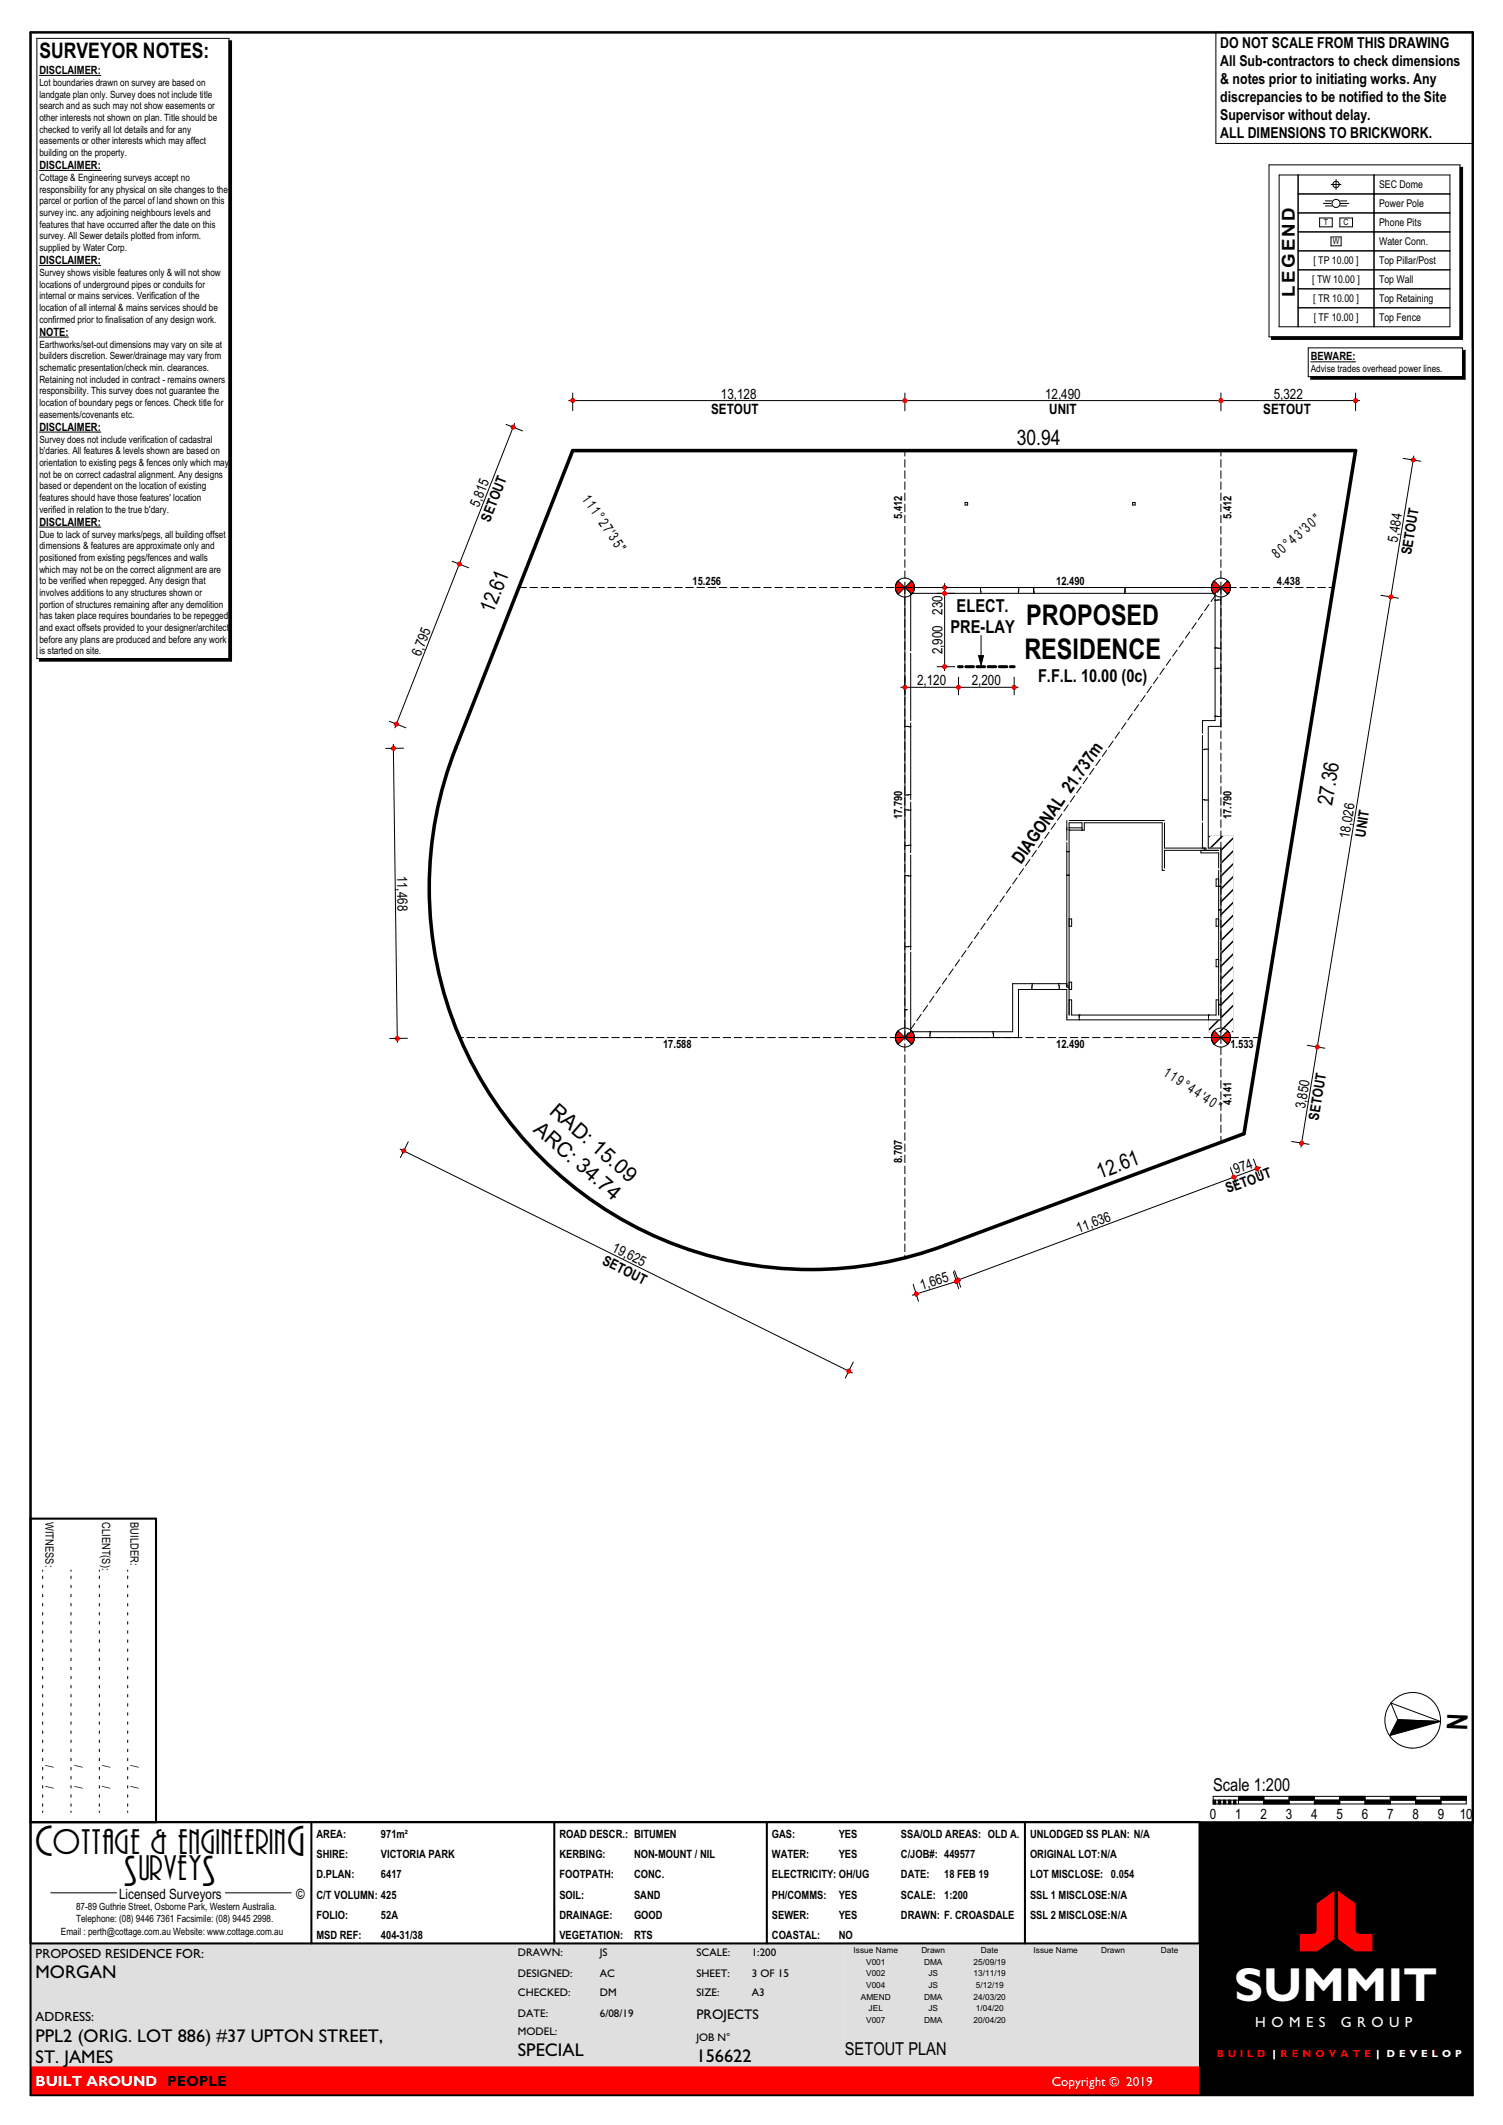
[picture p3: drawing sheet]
<svg xmlns="http://www.w3.org/2000/svg" width="297mm" height="420mm" viewBox="0 0 297 420" stroke-linecap="round" stroke-linejoin="round" font-family="sans-serif">
<defs><g id="words">
<text font-size="9.5" fill="#fff" x="243.9" y="395.5">SUMMIT</text>
<g font-size="8">
<text x="7" y="366.8">C</text>
<text x="56.8" y="366.8">G</text>
<text x="24.5" y="372.8">S</text>
<text x="40" y="372.8">S</text>
</g>
<g font-size="6.5">
<text x="10.5" y="366.4">OTTAGE &amp; ENGINEERIN</text>
<text x="27.5" y="371.6">URVEY</text>
</g>
<g font-size="5.6">
<text x="202.8" y="123.6">PROPOSED</text>
<text x="202.4" y="130.2">RESIDENCE</text>
<text x="286" y="338.6" transform="rotate(92 286 338.6)">N</text>
</g>
<g font-size="4.2">
<text x="7.8" y="11.6">SURVEYOR NOTES:</text>
<text x="200.9" y="87.9">30.94</text>
<text x="97.5" y="121.4" transform="rotate(-69 97.5 121.4)">12.61</text>
<text x="263.3" y="159.3" transform="rotate(-81 263.3 159.3)">27.36</text>
<text x="217.4" y="233" transform="rotate(-20 217.4 233)">12.61</text>
</g>
<g font-size="4.1">
<text x="108.4" y="219.9" transform="rotate(41 108.4 219.9)">RAD: 15.09</text>
<text x="105.3" y="223.5" transform="rotate(41 105.3 223.5)">ARC: 34.74</text>
</g>
<g font-size="3.6">
<text x="7" y="391">MORGAN</text>
<text x="7" y="403.6">PPL2 (ORIG. LOT 886) #37 UPTON STREET,</text>
<text x="7" y="407.8">ST. JAMES</text>
<text x="102.3" y="406.3">SPECIAL</text>
<text x="137.6" y="407.6">156622</text>
</g>
<g font-size="3.5">
<text x="255.9" y="58.6" transform="rotate(-90 255.9 58.6)">LEGEND</text>
<text x="187.8" y="125.2">PRE-LAY</text>
<text x="189" y="121.1">ELECT.</text>
<text x="205.1" y="134.8">F.F.L. 10.00 (0c)</text>
<text x="201.8" y="170.9" transform="rotate(-55 201.8 170.9)">DIAGONAL 21.737m</text>
<text x="239.7" y="354">Scale 1:200</text>
<text x="167" y="406.2">SETOUT PLAN</text>
</g>
<g font-size="3">
<text x="241.1" y="9.6">DO NOT SCALE FROM THIS DRAWING</text>
<text x="241.1" y="13.1">All Sub-contractors to check dimensions</text>
<text x="241.1" y="16.7">&amp; notes prior to initiating works. Any</text>
<text x="241.1" y="20.2">discrepancies to be notified to the Site</text>
<text x="241.1" y="23.8">Supervisor without delay.</text>
<text x="241.1" y="27.3">ALL DIMENSIONS TO BRICKWORK.</text>
</g>
<g font-size="2.9" fill="#fff">
<text x="248.1" y="400.6">H O M E S</text>
<text x="264.9" y="400.6">G R O U P</text>
<text x="7" y="412.3">BUILT AROUND PEOPLE</text>
</g>
<g font-size="2.8">
<text x="140.5" y="81.8">SETOUT</text>
<text x="142.5" y="78.8">13,128</text>
<text x="206.5" y="78.8">12,490</text>
<text x="207.3" y="81.8">UNIT</text>
<text x="249.6" y="81.8">SETOUT</text>
<text x="251.7" y="78.8">5,322</text>
<text x="94.7" y="100.5" transform="rotate(-69 94.7 100.5)">5,815</text>
<text x="114.9" y="98.5" transform="rotate(56 114.9 98.5)">111°27'35&quot;</text>
<text x="96.8" y="103.3" transform="rotate(-69 96.8 103.3)">SETOUT</text>
<text x="276.2" y="107.2" transform="rotate(-81 276.2 107.2)">5,484</text>
<text x="252.3" y="110.5" transform="rotate(-40 252.3 110.5)">80°43'30&quot;</text>
<text x="278.9" y="109.8" transform="rotate(-81 278.9 109.8)">SETOUT</text>
<text x="186.3" y="121.5" transform="rotate(-90 186.3 121.5)">230</text>
<text x="83.1" y="129.8" transform="rotate(-69 83.1 129.8)">6,795</text>
<text x="186.3" y="129.3" transform="rotate(-90 186.3 129.3)">2,900</text>
<text x="181.2" y="135.4">2,120</text>
<text x="192" y="135.4">2,200</text>
<text x="266.6" y="165.9" transform="rotate(-81 266.6 165.9)">18,026</text>
<text x="269.7" y="165.6" transform="rotate(-81 269.7 165.6)">UNIT</text>
<text x="78.5" y="173" transform="rotate(89 78.5 173)">11,468</text>
<text x="229.7" y="212.5" transform="rotate(34 229.7 212.5)">119°44'40&quot;</text>
<text x="257.9" y="219.2" transform="rotate(-81 257.9 219.2)">3,850</text>
<text x="260.6" y="221.5" transform="rotate(-81 260.6 221.5)">SETOUT</text>
<text x="244.2" y="232.1" transform="rotate(-20 244.2 232.1)">974</text>
<text x="242.6" y="235.9" transform="rotate(-20 242.6 235.9)">SETOUT</text>
<text x="213.1" y="243.7" transform="rotate(-20 213.1 243.7)">11,636</text>
<text x="118.8" y="249.8" transform="rotate(26 118.8 249.8)">SETOUT</text>
<text x="120.8" y="247.3" transform="rotate(26 120.8 247.3)">19,625</text>
<text x="182.2" y="255" transform="rotate(-17 182.2 255)">1,665</text>
<text x="239.1" y="359.5">0</text>
<text x="244.1" y="359.5">1</text>
<text x="249.1" y="359.5">2</text>
<text x="254.1" y="359.5">3</text>
<text x="259.1" y="359.5">4</text>
<text x="264.1" y="359.5">5</text>
<text x="269.1" y="359.5">6</text>
<text x="274.1" y="359.5">7</text>
<text x="279.1" y="359.5">8</text>
<text x="284.1" y="359.5">9</text>
<text x="288.5" y="359.5">10</text>
<text x="23.5" y="375.3">Licensed Surveyors</text>
<text x="58.5" y="375.3">©</text>
<text x="137.6" y="399.1">PROJECTS</text>
</g>
<g font-size="2.6">
<text x="7" y="387.1">PROPOSED RESIDENCE FOR:</text>
<text x="7" y="399.5">ADDRESS:</text>
</g>
<text font-size="2.6" fill="#fff" x="207.8" y="412.4">Copyright © 2019</text>
<text font-size="2.5" x="277.6" y="398.5">200</text>
<g font-size="2.3">
<text x="7.8" y="14.6">DISCLAIMER:</text>
<text x="7.8" y="33.4">DISCLAIMER:</text>
<text x="7.8" y="52.2">DISCLAIMER:</text>
<text x="7.8" y="66.4">NOTE:</text>
<text x="259" y="71.2">BEWARE:</text>
<text x="7.8" y="85.1">DISCLAIMER:</text>
<text x="7.8" y="103.9">DISCLAIMER:</text>
<text x="178.3" y="102.6" transform="rotate(-90 178.3 102.6)">5.412</text>
<text x="243.4" y="102.6" transform="rotate(-90 243.4 102.6)">5.412</text>
<text x="136.9" y="115.6">15.256</text>
<text x="208.7" y="115.6">12.490</text>
<text x="252.3" y="115.6">4.438</text>
<text x="178.3" y="161.9" transform="rotate(-90 178.3 161.9)">17.790</text>
<text x="243.4" y="161.9" transform="rotate(-90 243.4 161.9)">17.790</text>
<text x="131" y="207.2">17.588</text>
<text x="208.7" y="207.2">12.490</text>
<text x="243.1" y="207.2">1.533</text>
<text x="243.4" y="218.5" transform="rotate(-90 243.4 218.5)">4.141</text>
<text x="178.3" y="229.9" transform="rotate(-90 178.3 229.9)">8.707</text>
<text x="9" y="300.8" transform="rotate(90 9 300.8)">WITNESS:</text>
<text x="20.2" y="300.8" transform="rotate(90 20.2 300.8)">CLIENT(S):</text>
<text x="25.8" y="300.8" transform="rotate(90 25.8 300.8)">BUILDER:</text>
<text x="9" y="348.8" transform="rotate(90 9 348.8)">/</text>
<text x="9" y="352.9" transform="rotate(90 9 352.9)">/</text>
<text x="14.7" y="348.8" transform="rotate(90 14.7 348.8)">/</text>
<text x="14.7" y="352.9" transform="rotate(90 14.7 352.9)">/</text>
<text x="20.2" y="348.8" transform="rotate(90 20.2 348.8)">/</text>
<text x="20.2" y="352.9" transform="rotate(90 20.2 352.9)">/</text>
<text x="25.8" y="348.8" transform="rotate(90 25.8 348.8)">/</text>
<text x="25.8" y="352.9" transform="rotate(90 25.8 352.9)">/</text>
<text x="62.5" y="363.2">AREA:</text>
<text x="75.3" y="363.2">971m²</text>
<text x="110.5" y="363.2">ROAD DESCR.: BITUMEN</text>
<text x="152.5" y="363.2">GAS:</text>
<text x="165.7" y="363.2">YES</text>
<text x="178" y="363.2">SSA/OLD AREAS: OLD A.</text>
<text x="203.5" y="363.2">UNLODGED SS PLAN: N/A</text>
<text x="62.5" y="367.2">SHIRE:</text>
<text x="62.5" y="371.2">D.PLAN:</text>
<text x="75.3" y="367.2">VICTORIA PARK</text>
<text x="75.3" y="371.2">6417</text>
<text x="110.5" y="367.2">KERBING:</text>
<text x="110.5" y="371.2">FOOTPATH:</text>
<text x="125.3" y="367.2">NON-MOUNT / NIL</text>
<text x="125.3" y="371.2">CONC.</text>
<text x="152.5" y="367.2">WATER:</text>
<text x="152.5" y="371.2">ELECTRICITY: OH/UG</text>
<text x="165.7" y="367.2">YES</text>
<text x="178" y="367.2">C/JOB#: 449577</text>
<text x="178" y="371.2">DATE:</text>
<text x="186.6" y="371.2">18 FEB 19</text>
<text x="203.5" y="367.2">ORIGINAL LOT:N/A</text>
<text x="203.5" y="371.2">LOT MISCLOSE: 0.054</text>
<text x="62.5" y="375.2">C/T VOLUMN: 425</text>
<text x="110.5" y="375.2">SOIL:</text>
<text x="125.3" y="375.2">SAND</text>
<text x="152.5" y="375.2">PH/COMMS:</text>
<text x="165.7" y="375.2">YES</text>
<text x="178" y="375.2">SCALE:</text>
<text x="186.6" y="375.2">1:200</text>
<text x="203.5" y="375.2">SSL 1 MISCLOSE:N/A</text>
<text x="62.5" y="379.2">FOLIO:</text>
<text x="62.5" y="383.2">MSD REF:</text>
<text x="75.3" y="379.2">52A</text>
<text x="75.3" y="383.2">404-31/38</text>
<text x="110.5" y="379.2">DRAINAGE:</text>
<text x="110.5" y="383.2">VEGETATION:</text>
<text x="125.3" y="379.2">GOOD</text>
<text x="125.3" y="383.2">RTS</text>
<text x="152.5" y="379.2">SEWER:</text>
<text x="152.5" y="383.2">COASTAL:</text>
<text x="165.7" y="379.2">YES</text>
<text x="165.7" y="383.2">NO</text>
<text x="178" y="379.2">DRAWN: F. CROASDALE</text>
<text x="203.5" y="379.2">SSL 2 MISCLOSE:N/A</text>
</g>
<g font-size="2.2">
<text x="102.3" y="386.7">DRAWN:</text>
<text x="118.5" y="386.7">JS</text>
<text x="137.6" y="386.7">SCALE:</text>
<text x="148.6" y="386.7">1:200</text>
<text x="102.3" y="394.6">CHECKED:</text>
<text x="102.3" y="390.7">DESIGNED:</text>
<text x="118.5" y="390.7">AC</text>
<text x="118.5" y="394.6">DM</text>
<text x="137.6" y="390.7">SHEET:</text>
<text x="137.6" y="394.6">SIZE:</text>
<text x="148.6" y="390.7">3 OF 15</text>
<text x="148.6" y="394.5">A3</text>
<text x="102.3" y="398.6">DATE:</text>
<text x="118.5" y="398.6">6/08/19</text>
<text x="102.3" y="402.2">MODEL:</text>
<text x="137.6" y="403.4">JOB N°</text>
</g>
<g font-size="2.1">
<text x="272.5" y="37.2">SEC Dome</text>
<text x="272.5" y="41">Power Pole</text>
<text x="272.5" y="44.7">Phone Pits</text>
<text x="259.5" y="52.2">[ TP 10.00 ]</text>
<text x="272.5" y="52.2">Top Pillar/Post</text>
<text x="272.5" y="48.5">Water Conn.</text>
<text x="259.3" y="56">[ TW 10.00 ]</text>
<text x="259.5" y="59.7">[ TR 10.00 ]</text>
<text x="272.5" y="59.7">Top Retaining</text>
<text x="272.5" y="56">Top Wall</text>
<text x="259.6" y="63.5">[ TF 10.00 ]</text>
<text x="272.5" y="63.5">Top Fence</text>
</g>
<g font-size="2">
<text x="7.8" y="17">Lot boundaries drawn on survey are based on</text>
<text x="7.8" y="19.3">landgate plan only. Survey does not include title</text>
<text x="7.8" y="21.6">search and as such may not show easements or</text>
<text x="7.8" y="23.9">other interests not shown on plan. Title should be</text>
<text x="7.8" y="26.2">checked to verify all lot details and for any</text>
<text x="7.8" y="28.5">easements or other interests which may affect</text>
<text x="7.8" y="30.8">building on the property.</text>
<text x="7.8" y="35.8">Cottage &amp; Engineering surveys accept no</text>
<text x="7.8" y="38.1">responsibility for any physical on site changes to the</text>
<text x="7.8" y="40.4">parcel or portion of the parcel of land shown on this</text>
<text x="7.8" y="42.7">survey inc. any adjoining neighbours levels and</text>
<text x="7.8" y="45">features that have occurred after the date on this</text>
<text x="7.8" y="47.3">survey. All Sewer details plotted from inform.</text>
<text x="7.8" y="49.6">supplied by Water Corp.</text>
<text x="7.8" y="54.6">Survey shows visible features only &amp; will not show</text>
<text x="7.8" y="56.9">locations of underground pipes or conduits for</text>
<text x="7.8" y="59.2">internal or mains services. Verification of the</text>
<text x="7.8" y="61.5">location of all internal &amp; mains services should be</text>
<text x="7.8" y="63.8">confirmed prior to finalisation of any design work.</text>
<text x="7.8" y="68.7">Earthworks/set-out dimensions may vary on site at</text>
<text x="7.8" y="71">builders discretion. Sewer/drainage may vary from</text>
<text x="7.8" y="73.3">schematic presentation/check min. clearances.</text>
<text x="7.8" y="75.6">Retaining not included in contract - remains owners</text>
<text x="7.8" y="78">responsibility. This survey does not guarantee the</text>
<text x="259" y="73.6">Advise trades overhead power lines.</text>
<text x="7.8" y="80.3">location of boundary pegs or fences. Check title for</text>
<text x="7.8" y="82.6">easements/covenants etc.</text>
<text x="7.8" y="87.5">Survey does not include verification of cadastral</text>
<text x="7.8" y="89.8">b'daries. All features &amp; levels shown are based on</text>
<text x="7.8" y="92.1">orientation to existing pegs &amp; fences only which may</text>
<text x="7.8" y="94.4">not be on correct cadastral alignment. Any designs</text>
<text x="7.8" y="96.7">based or dependent on the location of existing</text>
<text x="7.8" y="99">features should have those features' location</text>
<text x="7.8" y="101.3">verified in relation to the true b'dary.</text>
<text x="7.8" y="106.3">Due to lack of survey marks/pegs, all building offset</text>
<text x="7.8" y="108.6">dimensions &amp; features are approximate only and</text>
<text x="7.8" y="110.9">positioned from existing pegs/fences and walls</text>
<text x="7.8" y="113.2">which may not be on the correct alignment are are</text>
<text x="7.8" y="115.5">to be verified when repegged. Any design that</text>
<text x="7.8" y="117.8">involves additions to any structures shown or</text>
<text x="7.8" y="120.1">portion of structures remaining after any demolition</text>
<text x="7.8" y="122.4">has taken place requires boundaries to be repegged</text>
<text x="7.8" y="124.7">and exact offsets provided to your designer/architect</text>
<text x="7.8" y="127">before any plans are produced and before any work</text>
<text x="7.8" y="129.3">is started on site.</text>
<text x="15" y="377.5">87-89 Guthrie Street, Osborne Park, Western Australia.</text>
<text x="12" y="382.5">Email : perth@cottage.com.au Website: www.cottage.com.au</text>
<text x="15" y="380">Telephone: (08) 9446 7361 Facsimile: (08) 9445 2998.</text>
</g>
<g font-size="2" fill="#f00">
<text x="240.4" y="406.5">B U I L D</text>
<text x="274" y="406.5">D E V E L O P</text>
</g>
<text font-size="2" fill="#fff" x="251.5" y="406.5">| R E N O V A T E |</text>
<g font-size="1.7">
<text x="261.6" y="44.6">T</text>
<text x="265.5" y="44.6">C</text>
<text x="263.4" y="48.3">W</text>
</g>
<g font-size="1.6">
<text x="168.7" y="385.9">Issue Name</text>
<text x="171.2" y="388.4">V001</text>
<text x="182.1" y="385.9">Drawn</text>
<text x="182.6" y="388.4">DMA</text>
<text x="192.4" y="388.4">25/09/19</text>
<text x="193.8" y="385.9">Date</text>
<text x="204.2" y="385.9">Issue Name</text>
<text x="217.6" y="385.9">Drawn</text>
<text x="229.4" y="385.9">Date</text>
<text x="170.1" y="395.2">AMEND</text>
<text x="171.2" y="390.6">V002</text>
<text x="171.2" y="392.9">V004</text>
<text x="182.6" y="395.2">DMA</text>
<text x="183.5" y="390.6">JS</text>
<text x="183.5" y="392.9">JS</text>
<text x="192.4" y="390.6">13/11/19</text>
<text x="192.4" y="395.2">24/03/20</text>
<text x="192.8" y="392.9">5/12/19</text>
<text x="171.2" y="399.8">V007</text>
<text x="171.7" y="397.5">JEL</text>
<text x="182.6" y="399.8">DMA</text>
<text x="183.5" y="397.5">JS</text>
<text x="192.4" y="399.8">20/04/20</text>
<text x="192.8" y="397.5">1/04/20</text>
</g>
</g></defs>
<path d="M167 384.1h70.1v18.6h-70.1z" fill-rule="evenodd" fill="#dfdfdf"/>
<!-- layer: O__TITLE -->
<path d="M6 408.4h231v5.7h-231z" fill-rule="evenodd" fill="#f00"/>
<path d="M6 384.1h160.9v18.6h70.1v5.7h-231z" fill-rule="evenodd" fill="#dfdfdf"/>
<path d="M237 360.1h54v54h-54z" fill-rule="evenodd" fill="#000"/>
<g fill="#f00">
<path d="M260.2 376.2l3.5-2.5v9.5l-3.4 2.5h-3.4v-3.5h2.6l.6-.3 .1-.4z" fill-rule="evenodd"/>
<path d="M264.4 373.7l3.5 2.5v5.3l.1 .4 .6 .3h2.6v3.5h-3.4l-3.4-2.5z" fill-rule="evenodd"/>
</g>
<g fill="none" stroke="#000" stroke-width=".2">
<path d="M240.3 6.4h50.7v22h-50.7zM6 300.1h24.8v60h-24.8zM8.4 310.3v.3M8.4 311.5v.5M8.4 313.3v.5M8.4 315.1v.5M8.4 316.9v.5M8.4 318.7v.5M14 310.3v.3M14 311.5v.5M14 313.3v.5M14 315.1v.5"/>
<path d="M14 316.9v.5M14 318.7v.5M19.6 310.3v.3M19.6 311.5v.5M19.6 313.3v.5M19.6 315.1v.5M19.6 316.9v.5M19.6 318.7v.5M25.2 310.3v.3M25.2 311.5v.5M25.2 313.3v.5M25.2 315.1v.5"/>
<path d="M25.2 316.9v.5M25.2 318.7v.5M8.4 320.5v.5M8.4 322.3v.5M8.4 324.1v.5M8.4 325.9v.5M8.4 327.7v.5M8.4 329.5v.5M8.4 331.3v.5M8.4 333.1v.5M8.4 334.9v.5M8.4 336.7v.5"/>
<path d="M8.4 338.5v.5M14 320.5v.5M14 322.3v.5M14 324.1v.5M14 325.9v.5M14 327.7v.5M14 329.5v.5M14 331.3v.5M14 333.1v.5M14 334.9v.5M14 336.7v.5M14 338.5v.5"/>
<path d="M19.6 320.5v.5M19.6 322.3v.5M19.6 324.1v.5M19.6 325.9v.5M19.6 327.7v.5M19.6 329.5v.5M19.6 331.3v.5M19.6 333.1v.5M19.6 334.9v.5M19.6 336.7v.5M19.6 338.5v.5M25.2 320.5v.5"/>
<path d="M25.2 322.3v.5M25.2 324.1v.5M25.2 325.9v.5M25.2 327.7v.5M25.2 329.5v.5M25.2 331.3v.5M25.2 333.1v.5M25.2 334.9v.5M25.2 336.7v.5M25.2 338.5v.5M276.2 339.9l-1.6 3.2 10.1-2.9M276.2 339.9l8.5 .3"/>
<path d="M276.2 339.9l-1.3-3.3 9.8 3.6M8.4 340.3v.5M8.4 342.1v.5M8.4 343.9v.5M8.4 345.7v.5M8.4 347.5v.5M8.4 349.3v.5M8.4 351.1v.5M8.4 352.9v.5M8.4 354.7v.5M8.4 356.5v.5M8.4 358v.2"/>
<path d="M14 340.3v.5M14 342.1v.5M14 343.9v.5M14 345.7v.5M14 347.5v.5M14 349.3v.5M14 351.1v.5M14 352.9v.5M14 354.7v.5M14 356.5v.5M14 358v.2M19.6 340.3v.5"/>
<path d="M19.6 342.1v.5M19.6 343.9v.5M19.6 345.7v.5M19.6 347.5v.5M19.6 349.3v.5M19.6 351.1v.5M19.6 352.9v.5M19.6 354.7v.5M19.6 356.5v.5M19.6 358v.2M25.2 340.3v.5M25.2 342.1v.5"/>
<path d="M25.2 343.9v.5M25.2 345.7v.5M25.2 347.5v.5M25.2 349.3v.5M25.2 351.1v.5M25.2 352.9v.5M25.2 354.7v.5M25.2 356.5v.5M25.2 358v.2M10 374.1h13M44.5 374.1h13"/>
<circle cx="279.2" cy="340" r="5.5"/>
</g>
<path d="M6 6.4h285v407.7h-285zM6 360.1h231v24h-231M61.5 360.1v24M109.5 360.1v24M151.5 360.1v24M202.5 360.1v24" fill="none" stroke="#000" stroke-width=".4"/>
<path d="M276.2 339.9l8.5 .3-10.1 2.9z" fill="#000"/>
<!-- layer: 1 SITE 04_setout -->
<g fill="none" stroke="#000" stroke-width=".3">
<path d="M239.1 165.1l-.3 .4M241.7 165.1l-2.5 2.5M243.7 178.3l-2.4 2.5M243.7 175.8l-2.4 2.5M243.7 173.2l-2.4 2.5M243.7 170.7l-2.4 2.5M243.7 168.1l-2.4 2.5M243.7 165.6l-2.4 2.5M243.7 198.7l-2.4 2.5M243.7 196.1l-2.4 2.5M243.7 193.6l-2.4 2.5M243.7 191.1l-2.4 2.4"/>
<path d="M243.7 188.5l-2.4 2.5M243.7 186l-2.4 2.4M243.7 183.4l-2.4 2.5M243.7 180.9l-2.4 2.5M240.9 201.6l-2.1 2M243.7 203.8l-.2 .3M243.7 201.2l-2.8 2.9"/>
</g>
<path d="M238.8 165.1h4.9v39h-4.9v-2.5h2.5v-34h-2.5z" fill="none" stroke="#dfdfdf" stroke-width=".2"/>
<!-- layer: 3 WALL 01_external -->
<g fill="none" stroke="#000" stroke-width=".2">
<path d="M178.8 116.1h62.5v27.5h-2.5v24h2.5v34h-30.5v-6h-9.5v9.5h-22.5zM193.8 116.1v1.2M201.3 116.1l-.1 1.2M204.3 116.9v.4M204.3 116.1v1.2M222.3 116.9l-.1 .4M222.3 116.1v1.2M241.3 118.6h-1.2M180 128.7v-11.4h60.1v25.1h-2.5v2.5M180 129.1v13.3M240.1 128l1.2 .1M241.3 132.1h-1.2"/>
<path d="M178.8 143.6h1.2M180 142.9v15.2M180 158.5v10M180 157l-1.2 .1M237.6 145.4v16.8M237.6 158l1.2 .1M238.8 148.1h-1.2M240.1 141.5l1.2 .1M178.8 160.1h1.2M178.8 173.1h1.2M180 169v18.7M180 167l-1.2 .1"/>
<path d="M210.8 166.5v28.6h.5M210.8 162.2v3.9M210.8 173h.5M210.8 168.3h.5M211.3 164.1h.1M211.3 164.1h3v-1.5h15.4v9.4M211.3 162.2h18.8M211.3 163.6h2.5M213.8 164.1h.1M213.8 164.1v-1.5h-2.5v38M230.1 162.6v5h8.2v.5M237.3 168.1v.5h3.5v3"/>
<path d="M237.6 162.6v5M238.1 167.6v.5M240.8 168.1h-10.7v3.5M240.8 173.7h-.5v1.5h1M240.8 179.8h.5M240.8 172v28.6M178.8 199.6h.5M180 188.2v15.7h20.1v-9.5h10.7M180 187l-1.2 .1M204 194.4l-.1 1.2M209.2 194.4l.1 1.2M210.8 194.9h.5"/>
<path d="M211.3 197.6h.5v3h28.5v-3h.5M211.3 181.6h.5v1.5h-.5M211.3 194.1h.5v1.5h-.5M240.8 198.6h.5M240.8 181.6h-.5v1.5h.5M240.8 189.6h-.5v1.5h.5M183.8 203.9v1.2M196.2 203.9l.1 1.2M213.3 200.6h.1M213.3 200.6v1M238.8 200.6h.1M238.8 200.6v1"/>
</g>
<!-- layer: 3 WALL 02_internal -->
<path d="M229.7 172h.4" fill="none" stroke="#000" stroke-width=".2"/>
<!-- layer: 1 SITE 04_setout -->
<path d="M177.5 203.7l1.3 1.4h-1.9l.2-.7z" fill-rule="evenodd" fill="#f00"/>
<path d="M177.5 203.7l1.3 1.4h-1.9l.2-.7z" fill="none" stroke="#000" stroke-width=".2"/>
<path d="M176.9 205.1h1.9l-1.3 1.3-.4-.6z" fill-rule="evenodd" fill="#f00"/>
<path d="M176.9 205.1h1.9l-1.3 1.3-.4-.6z" fill="none" stroke="#000" stroke-width=".2"/>
<path d="M180.1 203.7l.5 .7 .1 .7h-1.9z" fill-rule="evenodd" fill="#f00"/>
<path d="M178.8 205.1l1.3-1.4 .5 .8 .1 .6z" fill="none" stroke="#000" stroke-width=".2"/>
<path d="M178.8 205.1h1.9l-.1 .5-.5 .8z" fill-rule="evenodd" fill="#f00"/>
<path d="M178.8 205.1h1.9l-.1 .5-.5 .8z" fill="none" stroke="#000" stroke-width=".2"/>
<path d="M239.9 203.7l1.4 1.4h-1.9l.1-.7z" fill-rule="evenodd" fill="#f00"/>
<path d="M239.9 203.7l1.4 1.4h-1.9l.1-.7z" fill="none" stroke="#000" stroke-width=".2"/>
<path d="M239.4 205.1h1.9l-1.4 1.3-.4-.6z" fill-rule="evenodd" fill="#f00"/>
<path d="M239.4 205.1h1.9l-1.4 1.3-.4-.6z" fill="none" stroke="#000" stroke-width=".2"/>
<path d="M242.6 203.7l.4 .7 .1 .7h-1.8z" fill-rule="evenodd" fill="#f00"/>
<path d="M241.3 205.1l1.3-1.4 .4 .8 .1 .6z" fill="none" stroke="#000" stroke-width=".2"/>
<path d="M241.3 205.1h1.8l-.1 .5-.4 .8z" fill-rule="evenodd" fill="#f00"/>
<path d="M241.3 205.1h1.8l-.1 .5-.4 .8z" fill="none" stroke="#000" stroke-width=".2"/>
<path d="M177.5 114.8l1.3 1.3h-1.9l.2-.7z" fill-rule="evenodd" fill="#f00"/>
<path d="M177.5 114.8l1.3 1.3h-1.9l.2-.7z" fill="none" stroke="#000" stroke-width=".2"/>
<path d="M176.9 116.1h1.9l-1.3 1.3-.4-.6z" fill-rule="evenodd" fill="#f00"/>
<path d="M176.9 116.1h1.9l-1.3 1.3-.4-.6z" fill="none" stroke="#000" stroke-width=".2"/>
<path d="M180.1 114.8l.5 .6 .1 .7h-1.9z" fill-rule="evenodd" fill="#f00"/>
<path d="M178.8 116.1l1.3-1.3 .5 .8 .1 .5z" fill="none" stroke="#000" stroke-width=".2"/>
<path d="M178.8 116.1h1.9l-.1 .6-.5 .7z" fill-rule="evenodd" fill="#f00"/>
<path d="M178.8 116.1h1.9l-.1 .6-.5 .7z" fill="none" stroke="#000" stroke-width=".2"/>
<path d="M239.9 114.8l1.4 1.3h-1.9l.1-.7z" fill-rule="evenodd" fill="#f00"/>
<path d="M239.9 114.8l1.4 1.3h-1.9l.1-.7z" fill="none" stroke="#000" stroke-width=".2"/>
<path d="M239.4 116.1h1.9l-1.4 1.3-.4-.6z" fill-rule="evenodd" fill="#f00"/>
<path d="M239.4 116.1h1.9l-1.4 1.3-.4-.6z" fill="none" stroke="#000" stroke-width=".2"/>
<path d="M241.3 116.1l1.3-1.3 .4 .8 .1 .5z" fill-rule="evenodd" fill="#f00"/>
<path d="M241.3 116.1l1.3-1.3 .4 .8 .1 .5z" fill="none" stroke="#000" stroke-width=".2"/>
<path d="M241.3 116.1h1.8l-.1 .6-.4 .7z" fill-rule="evenodd" fill="#f00"/>
<g fill="none" stroke="#000" stroke-width=".2">
<path d="M178.8 89.1v1M178.8 90.8v1.5M178.8 93v1.5M178.8 95.2v1.5M178.8 97.4v1.5M178.8 99.6v1.5M241.3 89.1v1M241.3 90.8v1.5M241.3 93v1.5M241.3 95.2v1.5M241.3 97.4v1.5M241.3 99.6v1.5"/>
<path d="M102.5 116.1h1.5M104.7 116.1h1.5M106.9 116.1h1.5M109.1 116.1h1.5M111.3 116.1h1.5M113.5 116.1h1.5M115.7 116.1h1.5M117.9 116.1h1.5M120.1 116.1h1.5M122.3 116.1h1.5M124.5 116.1h1.5M126.7 116.1h1.5"/>
<path d="M128.9 116.1h1.5M131.1 116.1h1.5M133.3 116.1h1.5M135.5 116.1h1.5M137.7 116.1h1.5M139.9 116.1h1.5M142.1 116.1h1.5M144.3 116.1h1.5M146.5 116.1h1.5M148.7 116.1h1.5M150.9 116.1h1.5M153.1 116.1h1.5"/>
<path d="M155.3 116.1h1.5M157.5 116.1h1.5M159.7 116.1h1.5M161.9 116.1h1.5M164.1 116.1h1.5M166.3 116.1h1.5M168.5 116.1h1.5M170.7 116.1h1.5M172.9 116.1h1.5M175.1 116.1h1.5M177.3 116.1h2.7M178.8 101.8v1.5"/>
<path d="M178.8 104v1.5M178.8 106.2v1.5M178.8 108.4v1.5M178.8 110.6v1.5M178.8 112.8v1.5M178.8 115v2.3M178.8 118v1.5M180.7 116.1h1.5M182.9 116.1h1.5M185.1 116.1h1.5M187.3 116.1h1.5M189.5 116.1h1.5"/>
<path d="M191.7 116.1h1.5M193.9 116.1h1.5M196.1 116.1h1.5M198.3 116.1h1.5M200.5 116.1h1.5M202.7 116.1h1.5M204.9 116.1h1.5M207.1 116.1h1.5M209.3 116.1h1.5M211.5 116.1h1.5M213.7 116.1h1.5M215.9 116.1h1.5"/>
<path d="M218.1 116.1h1.5M220.3 116.1h1.5M222.5 116.1h1.5M224.7 116.1h1.5M226.9 116.1h1.5M229.1 116.1h1.5M231.3 116.1h1.5M233.5 116.1h1.5M235.7 116.1h1.5M237.9 116.1h1.5M238.9 119.5l-.9 1.2M240.1 116.1h4.2"/>
<path d="M240.2 117.7l-.9 1.2M241.3 101.8v1.5M241.3 104v1.5M241.3 106.2v1.5M241.3 108.4v1.5M241.3 110.6v1.5M241.3 112.8v1.5M241.3 115v2.3M241.3 118v1.5M243.1 116.1l-.1 .7-.4 .6-1.3-1.3-.7 1M245 116.1h1.5M247.2 116.1h1.5"/>
<path d="M249.4 116.1h1.5M251.6 116.1h1.5M253.8 116.1h1.5M256 116.1h1.5M258.2 116.1h1.5M260.4 116.1h1.5M262.6 116.1h.8M178.8 120.2v1.5M178.8 122.4v1.5M178.8 124.6v1.5M178.8 126.8v1.5M178.8 129v1.5"/>
<path d="M178.8 131.2v1.5M178.8 133.4v1.5M178.8 135.6v1.5M178.8 137.8v1.5M225 139.3l-.9 1.2M226.3 137.5l-.9 1.2M227.5 135.7l-.8 1.2M228.8 133.9l-.9 1.2M230.1 132.1l-.9 1.2M231.3 130.3l-.8 1.2M232.6 128.5l-.9 1.2M233.9 126.7l-.9 1.2"/>
<path d="M235.1 124.9l-.8 1.2M236.4 123.1l-.9 1.2M237.6 121.3l-.8 1.2M241.3 120.2v1.5M241.3 122.4v1.5M241.3 124.6v1.5M241.3 126.8v1.5M241.3 129v1.5M241.3 131.2v1.5M241.3 133.4v1.5M241.3 135.6v1.5M241.3 137.8v1.5"/>
<path d="M178.8 140v1.5M178.8 142.2v1.5M178.8 144.4v1.5M178.8 146.6v1.5M178.8 148.8v1.5M178.8 151v1.5M178.8 153.2v1.5M178.8 155.4v1.5M178.8 157.6v1.5M178.8 159.8v1.5M211.1 159.1l-.9 1.2M212.4 157.3l-.9 1.2"/>
<path d="M213.6 155.5l-.8 1.2M214.9 153.7l-.9 1.2M216.2 151.9l-.9 1.2M217.4 150.1l-.8 1.2M218.7 148.3l-.9 1.2M219.9 146.5l-.8 1.2M221.2 144.7l-.9 1.2M222.5 142.9l-.9 1.2M223.7 141.1l-.8 1.2M241.3 140v1.5M241.3 142.2v1.5M241.3 144.4v1.5"/>
<path d="M241.3 146.6v1.5M241.3 148.8v1.5M241.3 151v1.5M241.3 153.2v1.5M241.3 155.4v1.5M241.3 157.6v1.5M241.3 159.8v1.5M178.8 162v1.5M178.8 164.2v1.5M178.8 166.4v1.5M178.8 168.6v1.5M178.8 170.8v1.5"/>
<path d="M178.8 173v1.5M178.8 175.2v1.5M178.8 177.4v1.5M178.8 179.6v1.5M197.2 178.9l-.9 1.2M198.5 177.1l-.9 1.2M199.7 175.3l-.8 1.2M201 173.5l-.9 1.2M202.2 171.7l-.8 1.2M203.5 169.9l-.8 1.2M204.8 168.1l-.9 1.2M206 166.3l-.8 1.2"/>
<path d="M207.3 164.5l-.9 1.2M208.6 162.7l-.9 1.2M209.8 160.9l-.8 1.2M241.3 162v1.5M241.3 164.2v1.5M241.3 166.4v1.5M241.3 168.6v1.5M241.3 170.8v1.5M241.3 173v1.5M241.3 175.2v1.5M241.3 177.4v1.5M241.3 179.6v1.5"/>
<path d="M178.8 181.8v1.5M178.8 184v1.5M178.8 186.2v1.5M178.8 188.4v1.5M178.8 190.6v1.5M178.8 192.8v1.5M178.8 195v1.5M178.8 197.2v1.5M178.8 199.4v1.5M183.3 198.7l-.9 1.2M184.6 196.9l-.9 1.2M185.8 195.1l-.8 1.2"/>
<path d="M187.1 193.3l-.9 1.2M188.3 191.5l-.8 1.2M189.6 189.7l-.9 1.2M190.9 187.9l-.9 1.2M192.1 186.1l-.8 1.2M193.4 184.3l-.9 1.2M194.7 182.5l-.9 1.2M195.9 180.7l-.8 1.2M241.3 181.8v1.5M241.3 184v1.5M241.3 186.2v1.5M241.3 188.4v1.5"/>
<path d="M241.3 190.6v1.5M241.3 192.8v1.5M241.3 195v1.5M241.3 197.2v1.5M241.3 199.4v1.5M90.9 205.1h.7M92.3 205.1h1.5M94.5 205.1h1.5M96.7 205.1h1.5M98.9 205.1h1.5M101.1 205.1h1.5M103.3 205.1h1.5"/>
<path d="M105.5 205.1h1.5M107.7 205.1h1.5M109.9 205.1h1.5M112.1 205.1h1.5M114.3 205.1h1.5M116.5 205.1h1.5M118.7 205.1h1.5M120.9 205.1h1.5M123.1 205.1h1.5M125.3 205.1h1.5M127.5 205.1h1.5M129.7 205.1h1.5"/>
<path d="M131.9 205.1h1.5M134.1 205.1h1.5M136.3 205.1h1.5M138.5 205.1h1.5M140.7 205.1h1.5M142.9 205.1h1.5M145.1 205.1h1.5M147.3 205.1h1.5M149.5 205.1h1.5M151.7 205.1h1.5M153.9 205.1h1.5M156.1 205.1h1.5"/>
<path d="M158.3 205.1h1.5M160.5 205.1h1.5M162.7 205.1h1.5M164.9 205.1h1.5M167.1 205.1h1.5M169.3 205.1h1.5M171.5 205.1h1.5M173.7 205.1h1.5M175.9 205.1h1.5M178.1 205.1h1.9M178.8 201.6v1.5M178.8 203.8v1.8"/>
<path d="M178.8 206.3v1.5M178.8 208.5v1.5M178.8 210.7v1.5M178.8 212.9v1.5M178.8 215.1v1.5M178.8 217.3v1.5M178.8 219.5v1.5M179.5 204.1l-.7 1M180.7 205.1h1.5M180.8 202.3l-.9 1.2M182 200.5l-.8 1.2M182.9 205.1h1.5"/>
<path d="M185.1 205.1h1.5M187.3 205.1h1.5M189.5 205.1h1.5M191.7 205.1h1.5M193.9 205.1h1.5M196.1 205.1h1.5M198.3 205.1h1.5M200.5 205.1h1.5M202.7 205.1h1.5M204.9 205.1h1.5M207.1 205.1h1.5M209.3 205.1h1.5"/>
<path d="M211.5 205.1h1.5M213.7 205.1h1.5M215.9 205.1h1.5M218.1 205.1h1.5M220.3 205.1h1.5M222.5 205.1h1.5M224.7 205.1h1.5M226.9 205.1h1.5M229.1 205.1h1.5M231.3 205.1h1.5M233.5 205.1h1.5M235.7 205.1h1.5"/>
<path d="M237.9 205.1h1.5M240.1 205.1h2.4M241.3 201.6v1.5M241.3 203.8v2.5M241.3 207v1.5M241.3 209.2v1.5M241.3 211.4v1.5M241.3 213.6v1.5M241.3 215.8v1.5M241.3 218v1.5M243.2 205.1h1.5M245.4 205.1h1.5"/>
<path d="M247.6 205.1h1.3M178.8 221.7v1.5M178.8 223.9v1.5M178.8 226.1v1.5M178.8 228.3v1.5M178.8 230.5v1.5M178.8 232.7v1.5M178.8 234.9v1.5M178.8 237.1v1.5M178.8 239.3v1.5M241.3 220.2v1.5M241.3 222.4v1.5"/>
<path d="M241.3 224.6v1.2M178.8 241.5v1.5M178.8 243.7v1.5M178.8 245.9v1.5M178.8 248.1v.5"/>
<circle cx="178.8" cy="116.1" r="1.88"/>
<circle cx="241.3" cy="116.1" r="1.88"/>
<circle cx="178.8" cy="205.1" r="1.88"/>
<circle cx="241.3" cy="205.1" r="1.88"/>
</g>
<!-- layer: O__SITE_TITLE -->
<g fill="#000">
<path d="M251.3 66.6h37.2v-33.5h.5v34h-37.7z" fill-rule="evenodd"/>
<path d="M259 74.4h30v-5.1h.5v5.6h-30.5z" fill-rule="evenodd"/>
<path d="M45.3 8.1h.5v122.6h-38v-.5h37.5z" fill-rule="evenodd"/>
<path d="M239.7 355.8h.5v.7h-.5z" fill-rule="evenodd"/>
<path d="M240.7 355.8h.5v.7h-.5z" fill-rule="evenodd"/>
<path d="M241.7 355.8h.5v.7h-.5z" fill-rule="evenodd"/>
<path d="M242.7 355.8h.5v.7h-.5z" fill-rule="evenodd"/>
<path d="M243.7 355.8h.5v.7h-.5z" fill-rule="evenodd"/>
<path d="M244.7 355h5v.8h-5z" fill-rule="evenodd"/>
<path d="M249.7 355.8h5v.7h-5z" fill-rule="evenodd"/>
<path d="M254.7 355h5v.8h-5z" fill-rule="evenodd"/>
<path d="M259.7 355.8h5v.7h-5z" fill-rule="evenodd"/>
<path d="M264.7 355h5v.8h-5z" fill-rule="evenodd"/>
<path d="M269.7 355.8h5v.7h-5z" fill-rule="evenodd"/>
<path d="M274.7 355h5v.8h-5z" fill-rule="evenodd"/>
<path d="M279.7 355.8h5v.7h-5z" fill-rule="evenodd"/>
<path d="M284.7 355h5v.8h-5z" fill-rule="evenodd"/>
</g>
<g fill="none" stroke="#000" stroke-width=".2">
<path d="M7.3 7.6h38v122.6h-38zM7.8 14.9h12.1M45.3 8.1h.5v122.6h-38v-.5M7.8 33.7h12.1M250.8 32.6h37.7v34h-37.7zM288.5 33.1h.5v34h-37.7v-.5M7.8 52.5h12.1M7.8 66.6h5.8M258.5 68.8h30.5v5.6h-30.5zM259 71.5h8.9M289 69.3h.5v5.6h-30.5v-.5M7.8 85.4h12.1"/>
<path d="M7.8 104.2h12.1M239.7 355h50v1.5h-50zM239.7 355.8h50M240.2 355.8v.7M240.7 355.8v.7M241.2 355.8v.7M241.7 355.8v.7M242.2 355.8v.7M242.7 355.8v.7M243.2 355.8v.7M243.7 355.8v.7M244.2 355.8v.7"/>
<path d="M244.7 355v1.5M249.7 355v1.5M254.7 355v1.5M259.7 355v1.5M264.7 355v1.5M269.7 355v1.5M274.7 355v1.5M279.7 355v1.5M284.7 355v1.5"/>
</g>
<!-- layer: 3 WALL 01_external -->
<path d="M190.7 99.3h.5v.5h-.5z" fill-rule="evenodd" fill="#fff"/>
<path d="M190.7 99.3h.5v.5h-.5z" fill="none" stroke="#000" stroke-width=".2"/>
<path d="M223.8 99.3h.5v.5h-.5z" fill-rule="evenodd" fill="#fff"/>
<path d="M223.8 99.3h.5v.5h-.5z" fill="none" stroke="#000" stroke-width=".2"/>
<path d="M113.2 89.1h154.7l-22.1 135-59 22a75.4 75.4 0 0 1-80.4-17.8 75.4 75.4 0 0 1-16.3-80.6z" fill="none" stroke="#000" stroke-width=".7"/>
<!-- layer: 2 SLAB 03_pre-lay -->
<path d="M189.4 131.8h.8M190.9 131.8h1.5M193.1 131.8h1.5M195.3 131.8h1.5M197.5 131.8h1.5M199.7 131.8h.7" fill="none" stroke="#000" stroke-width=".6"/>
<!-- layer: O__SITE_TITLE -->
<g fill="none" stroke="#000" stroke-width=".2">
<path d="M252.8 34.6h33.7v30h-33.7zM256.5 38.3h30M256.5 34.6v30M261.9 39.7h1.2M263 36.5h2M264 35.5v1.9M264.9 39.7h1.2M271.5 34.6v30M256.5 42.1h30M256.5 45.8h30M256.5 49.6h30M256.5 53.3h30"/>
<path d="M256.5 57.1h30M260.8 43.1h2.5v1.7h-2.5zM261.5 40.2h1.5M261.9 40.7h1.2M263 46.8h2v1.8h-2zM264.8 43.1h2.5v1.7h-2.5zM264.9 40.7h1.2M265 40.2h1.5M256.5 60.8h30"/>
<circle cx="264" cy="36.5" r=".63"/>
<circle cx="264" cy="40.2" r=".8"/>
</g>
<path d="M6 6.4h285v353.8h-285zM6 300.2h24.8v60" fill="none" stroke="#000" stroke-width=".4"/>
<!-- layer: 1 SITE 04_setout -->
<path d="M112.4 79.2h.4M113.6 79.2h64.8M193.4 129.6h1l-.5 1.9zM193.9 125.6v4" fill="none" stroke="#000" stroke-width=".2"/>
<path d="M193.4 129.6h1l-.5 1.9z" fill="#000"/>
<circle cx="113.2" cy="79.2" r=".4" fill="none" stroke="#f00" stroke-width=".2"/>
<circle cx="113.2" cy="79.2" r=".4" fill="#f00"/>
<path d="M113.2 77.7v1.1M113.2 79.6v1.6M178.8 77.7v1.1M178.8 79.6v1.6M179.2 79.2h61.7" fill="none" stroke="#000" stroke-width=".2"/>
<circle cx="178.8" cy="79.2" r=".4" fill="none" stroke="#f00" stroke-width=".2"/>
<circle cx="178.8" cy="79.2" r=".4" fill="#f00"/>
<path d="M241.3 77.7v1.1M241.3 79.6v1.6M241.7 79.2h25.8" fill="none" stroke="#000" stroke-width=".2"/>
<circle cx="241.3" cy="79.2" r=".4" fill="none" stroke="#f00" stroke-width=".2"/>
<circle cx="241.3" cy="79.2" r=".4" fill="#f00"/>
<circle cx="267.9" cy="79.2" r=".4" fill="none" stroke="#f00" stroke-width=".2"/>
<circle cx="267.9" cy="79.2" r=".4" fill="#f00"/>
<path d="M267.9 77.7v1.1M267.9 79.6v1.6M268.3 79.2h.4M279.2 91.3l-4.3 26.3M279.4 90.1l-.1 .4" fill="none" stroke="#000" stroke-width=".2"/>
<circle cx="279.3" cy="90.9" r=".4" fill="none" stroke="#f00" stroke-width=".2"/>
<circle cx="279.3" cy="90.9" r=".4" fill="#f00"/>
<path d="M277.3 90.6l1.6 .3M279.6 91l1.1 .2M272.9 117.7l1.5 .2M274.8 118.4l-14.4 88.1M275.2 118l1.1 .2" fill="none" stroke="#000" stroke-width=".2"/>
<circle cx="274.8" cy="118" r=".4" fill="none" stroke="#f00" stroke-width=".2"/>
<circle cx="274.8" cy="118" r=".4" fill="#f00"/>
<path d="M258.3 206.6l1.6 .3M260.2 207.3l-2.9 18.2M260.7 207l1.1 .2" fill="none" stroke="#000" stroke-width=".2"/>
<circle cx="260.3" cy="206.9" r=".4" fill="none" stroke="#f00" stroke-width=".2"/>
<circle cx="260.3" cy="206.9" r=".4" fill="#f00"/>
<circle cx="257.2" cy="225.9" r=".4" fill="none" stroke="#f00" stroke-width=".2"/>
<circle cx="257.2" cy="225.9" r=".4" fill="#f00"/>
<path d="M248 231.1l-3.8 1.4M249.1 230.7l-.3 .1M255.2 225.6l1.6 .3M257.1 226.3v.4M257.6 226l1.1 .2" fill="none" stroke="#000" stroke-width=".2"/>
<circle cx="248.4" cy="231" r=".4" fill="none" stroke="#f00" stroke-width=".2"/>
<circle cx="248.4" cy="231" r=".4" fill="#f00"/>
<path d="M243.1 230.8l.6 1.5M243.5 232.8l-53.8 20.1M244 233l.4 1.1M247.7 229.1l.5 1.5M248.5 231.3l.4 1.1" fill="none" stroke="#000" stroke-width=".2"/>
<circle cx="243.8" cy="232.7" r=".4" fill="none" stroke="#f00" stroke-width=".2"/>
<circle cx="243.8" cy="232.7" r=".4" fill="#f00"/>
<circle cx="189.3" cy="253" r=".4" fill="none" stroke="#f00" stroke-width=".2"/>
<circle cx="189.3" cy="253" r=".4" fill="#f00"/>
<path d="M188.6 253.4l-7.2 2.2M188.6 251.1l.6 1.5M188.9 253.1l-.3 .2M189.5 253.4l.3 1M189.8 253l-.4 .2" fill="none" stroke="#000" stroke-width=".2"/>
<circle cx="189" cy="253.3" r=".4" fill="none" stroke="#f00" stroke-width=".2"/>
<circle cx="189" cy="253.3" r=".4" fill="#f00"/>
<circle cx="181" cy="255.8" r=".4" fill="none" stroke="#f00" stroke-width=".2"/>
<circle cx="181" cy="255.8" r=".4" fill="#f00"/>
<path d="M80.1 227.6l87.3 43.2M180.5 253.9l.4 1.5M180.7 255.9l-.4 .1M181.2 256.1l.3 1.1M188.4 251.4l.5 1.5M189.1 253.7l.3 1M168.1 271.2l.3 .2" fill="none" stroke="#000" stroke-width=".2"/>
<circle cx="167.7" cy="271" r=".4" fill="none" stroke="#f00" stroke-width=".2"/>
<circle cx="167.7" cy="271" r=".4" fill="#f00"/>
<circle cx="79.8" cy="227.5" r=".4" fill="none" stroke="#f00" stroke-width=".2"/>
<circle cx="79.8" cy="227.5" r=".4" fill="#f00"/>
<path d="M77.7 148.3l.8 56.5M78.5 205.6v.4M79.1 227.1l.3 .2M79.6 227.8l-.5 1M80.7 225.7l-.7 1.4M167.5 271.4l-.4 .9M168.6 269.2l-.7 1.4" fill="none" stroke="#000" stroke-width=".2"/>
<circle cx="78.5" cy="205.2" r=".4" fill="none" stroke="#f00" stroke-width=".2"/>
<circle cx="78.5" cy="205.2" r=".4" fill="#f00"/>
<circle cx="77.7" cy="147.9" r=".4" fill="none" stroke="#f00" stroke-width=".2"/>
<circle cx="77.7" cy="147.9" r=".4" fill="#f00"/>
<path d="M90.6 111.9l-12.1 30.8M77.3 147.9h-1.1M77.7 147.1v.4M78.2 143.5l-.2 .4M79.7 147.9h-1.6M78.1 205.2l-1.1 .1M80.5 205.2h-1.6" fill="none" stroke="#000" stroke-width=".2"/>
<circle cx="78.3" cy="143.1" r=".4" fill="none" stroke="#f00" stroke-width=".2"/>
<circle cx="78.3" cy="143.1" r=".4" fill="#f00"/>
<path d="M101.3 84.8l-10.4 26.3M89.4 110.9l1 .4M91.1 111.6l1.5 .6M76.9 142.6l1.1 .4M78.7 143.3l1.5 .5" fill="none" stroke="#000" stroke-width=".2"/>
<circle cx="90.8" cy="111.5" r=".4" fill="none" stroke="#f00" stroke-width=".2"/>
<circle cx="90.8" cy="111.5" r=".4" fill="#f00"/>
<circle cx="101.4" cy="84.4" r=".4" fill="none" stroke="#f00" stroke-width=".2"/>
<circle cx="101.4" cy="84.4" r=".4" fill="#f00"/>
<path d="M100 83.9l1 .4M101.7 83.7l-.2 .4M101.8 84.6l1.5 .6M178 135.8h.4M179.2 135.8h9.8" fill="none" stroke="#000" stroke-width=".2"/>
<circle cx="178.8" cy="135.8" r=".4" fill="none" stroke="#f00" stroke-width=".2"/>
<circle cx="178.8" cy="135.8" r=".4" fill="#f00"/>
<path d="M178.8 133.8v1.6M178.8 136.2v1.1M189.4 133.8v1.6M189.4 136.2v1.1M189.8 135.8h10.2" fill="none" stroke="#000" stroke-width=".2"/>
<circle cx="189.4" cy="135.8" r=".4" fill="none" stroke="#f00" stroke-width=".2"/>
<circle cx="189.4" cy="135.8" r=".4" fill="#f00"/>
<circle cx="200.4" cy="135.8" r=".4" fill="none" stroke="#f00" stroke-width=".2"/>
<circle cx="200.4" cy="135.8" r=".4" fill="#f00"/>
<path d="M186.7 117.7v13.7M186.7 132.2v.4M200.4 133.8v1.6M200.4 136.2v1.1M200.8 135.8h.4" fill="none" stroke="#000" stroke-width=".2"/>
<circle cx="186.7" cy="131.8" r=".4" fill="none" stroke="#f00" stroke-width=".2"/>
<circle cx="186.7" cy="131.8" r=".4" fill="#f00"/>
<path d="M185.2 117.3h1.1M186.7 116.5v.4M187.1 117.3h1.6M185.2 131.8h1.1M187.1 131.8h1.6" fill="none" stroke="#000" stroke-width=".2"/>
<circle cx="186.7" cy="117.3" r=".4" fill="none" stroke="#f00" stroke-width=".2"/>
<circle cx="186.7" cy="117.3" r=".4" fill="#f00"/>
<circle cx="186.7" cy="116.1" r=".4" fill="none" stroke="#f00" stroke-width=".2"/>
<circle cx="186.7" cy="116.1" r=".4" fill="#f00"/>
<path d="M185.2 116.1h1.1M186.7 115.3v.4M187.1 116.1h1.6" fill="none" stroke="#000" stroke-width=".2"/>
<use href="#words"/>
</svg>
